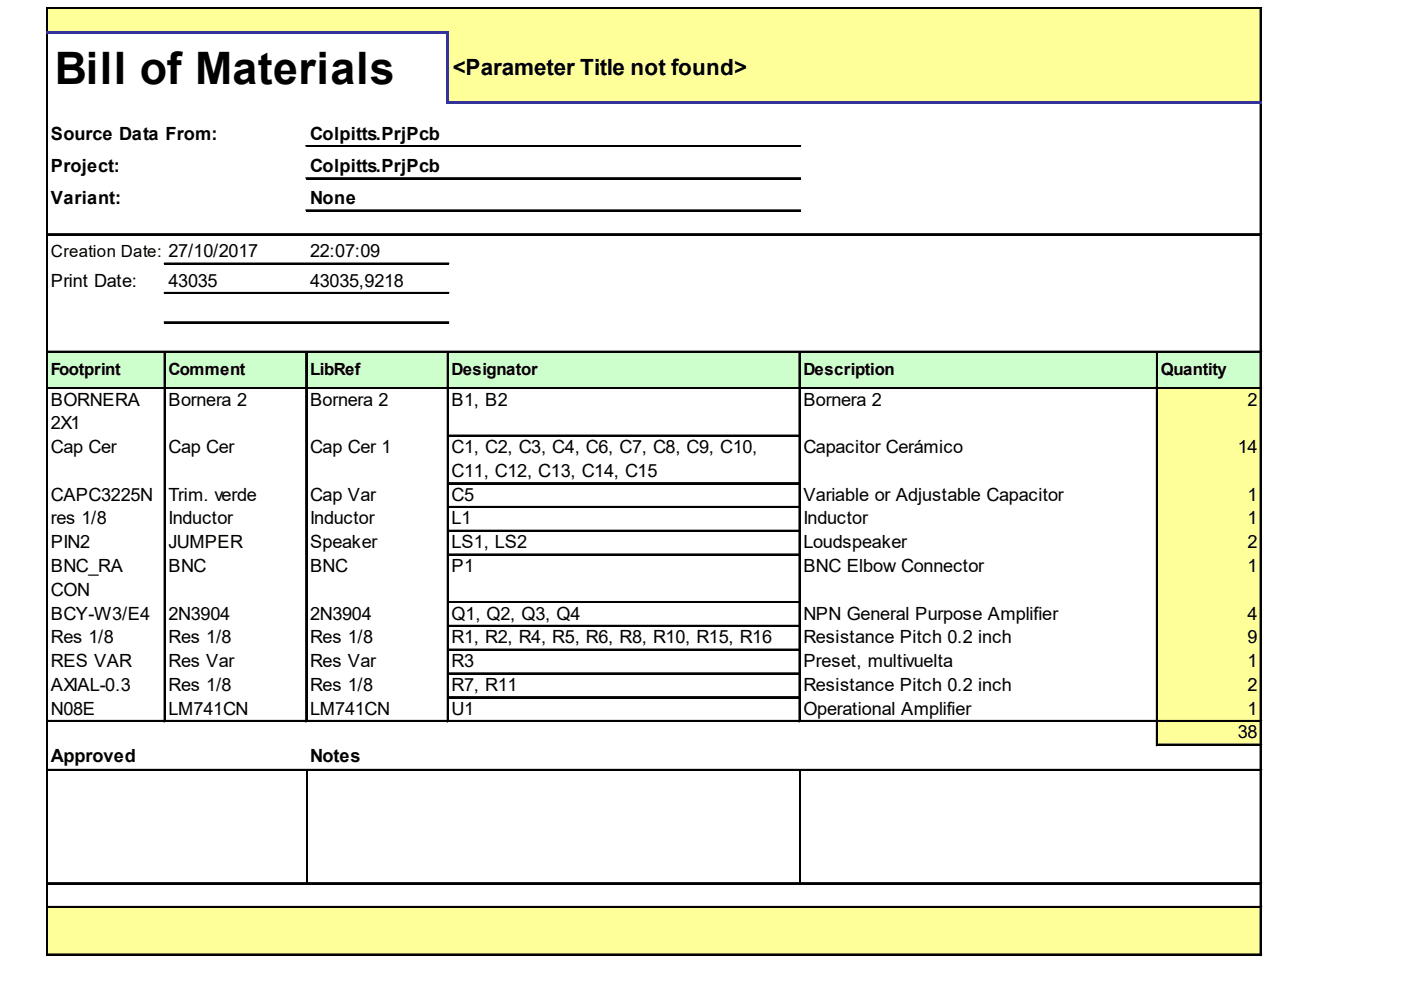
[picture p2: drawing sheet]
<svg xmlns="http://www.w3.org/2000/svg" width="297mm" height="210mm" viewBox="0 0 297 210" stroke-linecap="round" stroke-linejoin="round" font-family="sans-serif">
<defs><g id="words">
<text font-size="9.5" x="11.7" y="17.8">Bill of Materials</text>
<text font-size="4.7" x="96" y="15.9">&lt;Parameter Title not found&gt;</text>
<g font-size="3.9">
<text x="10.8" y="29.6">Source Data From:</text>
<text x="65.7" y="29.6">Colpitts.PrjPcb</text>
<text x="10.8" y="36.5">Project:</text>
<text x="65.7" y="36.5">Colpitts.PrjPcb</text>
<text x="10.8" y="43.3">Variant:</text>
<text x="65.7" y="43.3">None</text>
<text x="65.7" y="54.6">22:07:09</text>
<text x="10.8" y="60.8">Print Date:</text>
<text x="35.7" y="60.8">43035</text>
<text x="65.7" y="60.8">43035,9218</text>
<text x="10.8" y="86">BORNERA</text>
<text x="35.7" y="86">Bornera 2</text>
<text x="65.7" y="86">Bornera 2</text>
<text x="95.7" y="86">B1, B2</text>
<text x="170.3" y="86">Bornera 2</text>
<text x="264.5" y="86">2</text>
<text x="10.8" y="91">2X1</text>
<text x="10.8" y="96.1">Cap Cer</text>
<text x="35.7" y="96.1">Cap Cer</text>
<text x="65.7" y="96.1">Cap Cer 1</text>
<text x="95.7" y="96.1">C1, C2, C3, C4, C6, C7, C8, C9, C10,</text>
<text x="95.7" y="101.1">C11, C12, C13, C14, C15</text>
<text x="170.3" y="96.1">Capacitor Cerámico</text>
<text x="262.4" y="96.1">14</text>
<text x="10.8" y="106.2">CAPC3225N</text>
<text x="35.7" y="106.2">Trim. verde</text>
<text x="65.7" y="106.2">Cap Var</text>
<text x="95.7" y="106.2">C5</text>
<text x="170.3" y="106.2">Variable or Adjustable Capacitor</text>
<text x="264.5" y="106.2">1</text>
<text x="10.8" y="111.2">res 1/8</text>
<text x="35.7" y="111.2">Inductor</text>
<text x="65.7" y="111.2">Inductor</text>
<text x="95.7" y="111.2">L1</text>
<text x="170.3" y="111.2">Inductor</text>
<text x="264.5" y="111.2">1</text>
<text x="10.8" y="116.2">PIN2</text>
<text x="35.7" y="116.2">JUMPER</text>
<text x="65.7" y="116.2">Speaker</text>
<text x="95.7" y="116.2">LS1, LS2</text>
<text x="170.3" y="116.2">Loudspeaker</text>
<text x="264.5" y="116.2">2</text>
<text x="10.8" y="121.3">BNC_RA</text>
<text x="35.7" y="121.3">BNC</text>
<text x="65.7" y="121.3">BNC</text>
<text x="95.7" y="121.3">P1</text>
<text x="170.3" y="121.3">BNC Elbow Connector</text>
<text x="264.5" y="121.3">1</text>
<text x="10.8" y="126.3">CON</text>
<text x="10.8" y="131.4">BCY-W3/E4</text>
<text x="35.7" y="131.4">2N3904</text>
<text x="65.7" y="131.4">2N3904</text>
<text x="95.7" y="131.4">Q1, Q2, Q3, Q4</text>
<text x="170.3" y="131.4">NPN General Purpose Amplifier</text>
<text x="264.5" y="131.4">4</text>
<text x="10.8" y="136.4">Res 1/8</text>
<text x="35.7" y="136.4">Res 1/8</text>
<text x="65.7" y="136.4">Res 1/8</text>
<text x="95.7" y="136.4">R1, R2, R4, R5, R6, R8, R10, R15, R16</text>
<text x="170.3" y="136.4">Resistance Pitch 0.2 inch</text>
<text x="264.5" y="136.4">9</text>
<text x="10.8" y="141.4">RES VAR</text>
<text x="35.7" y="141.4">Res Var</text>
<text x="65.7" y="141.4">Res Var</text>
<text x="95.7" y="141.4">R3</text>
<text x="170.3" y="141.4">Preset, multivuelta</text>
<text x="264.5" y="141.4">1</text>
<text x="10.8" y="146.5">AXIAL-0.3</text>
<text x="35.7" y="146.5">Res 1/8</text>
<text x="65.7" y="146.5">Res 1/8</text>
<text x="95.7" y="146.5">R7, R11</text>
<text x="170.3" y="146.5">Resistance Pitch 0.2 inch</text>
<text x="264.5" y="146.5">2</text>
<text x="10.8" y="151.5">N08E</text>
<text x="35.7" y="151.5">LM741CN</text>
<text x="65.7" y="151.5">LM741CN</text>
<text x="95.7" y="151.5">U1</text>
<text x="170.3" y="151.5">Operational Amplifier</text>
<text x="264.5" y="151.5">1</text>
<text x="10.8" y="161.6">Approved</text>
<text x="65.7" y="161.6">Notes</text>
<text x="262.4" y="156.6">38</text>
</g>
<g font-size="3.6">
<text x="10.8" y="54.6">Creation Date: 27/10/2017</text>
<text x="10.8" y="79.5">Footprint</text>
<text x="35.7" y="79.5">Comment</text>
<text x="65.7" y="79.5">LibRef</text>
<text x="95.7" y="79.5">Designator</text>
<text x="170.3" y="79.5">Description</text>
<text x="246.1" y="79.5">Quantity</text>
</g>
</g></defs>
<g fill="#ff9">
<path d="M10.1 1.8h257.4v5.4h-257.4z"/>
<path d="M94.9 6.9h172.6v15.1h-172.6z"/>
</g>
<path d="M10.1 74.5h257.4v8h-257.4z" fill="#cfc"/>
<g fill="#ff9">
<path d="M245.2 82.2h22.3v10.4h-22.3z"/>
<path d="M245.2 92.3h22.3v10.4h-22.3z"/>
<path d="M245.2 102.4h22.3v5.3h-22.3z"/>
<path d="M245.2 107.4h22.3v5.3h-22.3z"/>
<path d="M245.2 112.4h22.3v5.4h-22.3z"/>
<path d="M245.2 117.5h22.3v10.4h-22.3z"/>
<path d="M245.2 127.6h22.3v5.3h-22.3z"/>
<path d="M245.2 132.6h22.3v5.4h-22.3z"/>
<path d="M245.2 137.7h22.3v5.3h-22.3z"/>
<path d="M245.2 142.7h22.3v5.3h-22.3z"/>
<path d="M245.2 147.7h22.3v5.4h-22.3z"/>
<path d="M245.2 152.8h22.3v5.3h-22.3z"/>
<path d="M10.1 192.2h257.4v10.4h-257.4z"/>
</g>
<path d="M9.9 1.5v5.1M10 1.5v5.1M267.2 1.8v19.6M267.3 1.8v19.6" fill="none" stroke="#000" stroke-width=".3"/>
<path d="M94.6 7.2h.6v14.8h-.6z" fill="#339"/>
<g fill="none" stroke="#000" stroke-width=".3">
<path d="M9.9 7.2v195.4M10 7.2v195.4M10.2 1.5h257.3M10.2 1.7h257.3M267.2 22v180.6M267.3 22v180.6M34.8 74.8v78.3M35 74.8v78.3M64.8 74.8v78.3M65 74.8v78.3M94.9 74.8v78.3M95 74.8v78.3"/>
<path d="M169.4 74.8v78.3M169.6 74.8v78.3M245.2 74.8v83.3M245.4 74.8v83.3M65 163.5v23.7M169.6 163.5v23.7"/>
</g>
<g fill="#339">
<path d="M9.9 6.6h85.3v.6h-85.3z"/>
<path d="M95.2 21.4h172.3v.6h-172.3z"/>
</g>
<g fill="none" stroke="#000" stroke-width=".3">
<path d="M64.8 30.9h104.9M64.8 31h104.9M64.8 37.7h104.9M64.8 37.9h104.9M10.2 49.6h257.3M10.2 49.7h257.3M34.8 55.8h60.4M34.8 56h60.4M64.8 44.5h104.9M64.8 44.7h104.9M10.2 74.5h257.3M10.2 74.6h257.3"/>
<path d="M34.8 62h60.4M34.8 62.2h60.4M34.8 68.3h60.4M34.8 68.4h60.4M10.2 82.2h257.3M10.2 82.3h257.3M95.2 92.3h74.2M95.2 92.4h74.2M95.2 102.4h74.2M95.2 102.5h74.2M95.2 107.4h74.2M95.2 107.6h74.2"/>
<path d="M95.2 112.4h74.2M95.2 112.6h74.2M95.2 117.5h74.2M95.2 117.6h74.2M95.2 127.6h74.2M95.2 127.7h74.2M95.2 132.6h74.2M95.2 132.8h74.2M95.2 137.7h74.2M95.2 137.8h74.2M10.2 152.8h257.3M10.2 152.9h257.3"/>
<path d="M95.2 142.7h74.2M95.2 142.8h74.2M95.2 147.7h74.2M95.2 147.9h74.2M245.5 157.8h22M245.5 158h22M10.2 163.2h257.3M10.2 163.3h257.3M10.2 187.2h257.3M10.2 187.3h257.3M10.2 192.2h257.3M10.2 192.4h257.3"/>
<path d="M10.2 202.3h257.3M10.2 202.5h257.3"/>
</g>
<use href="#words"/>
</svg>
